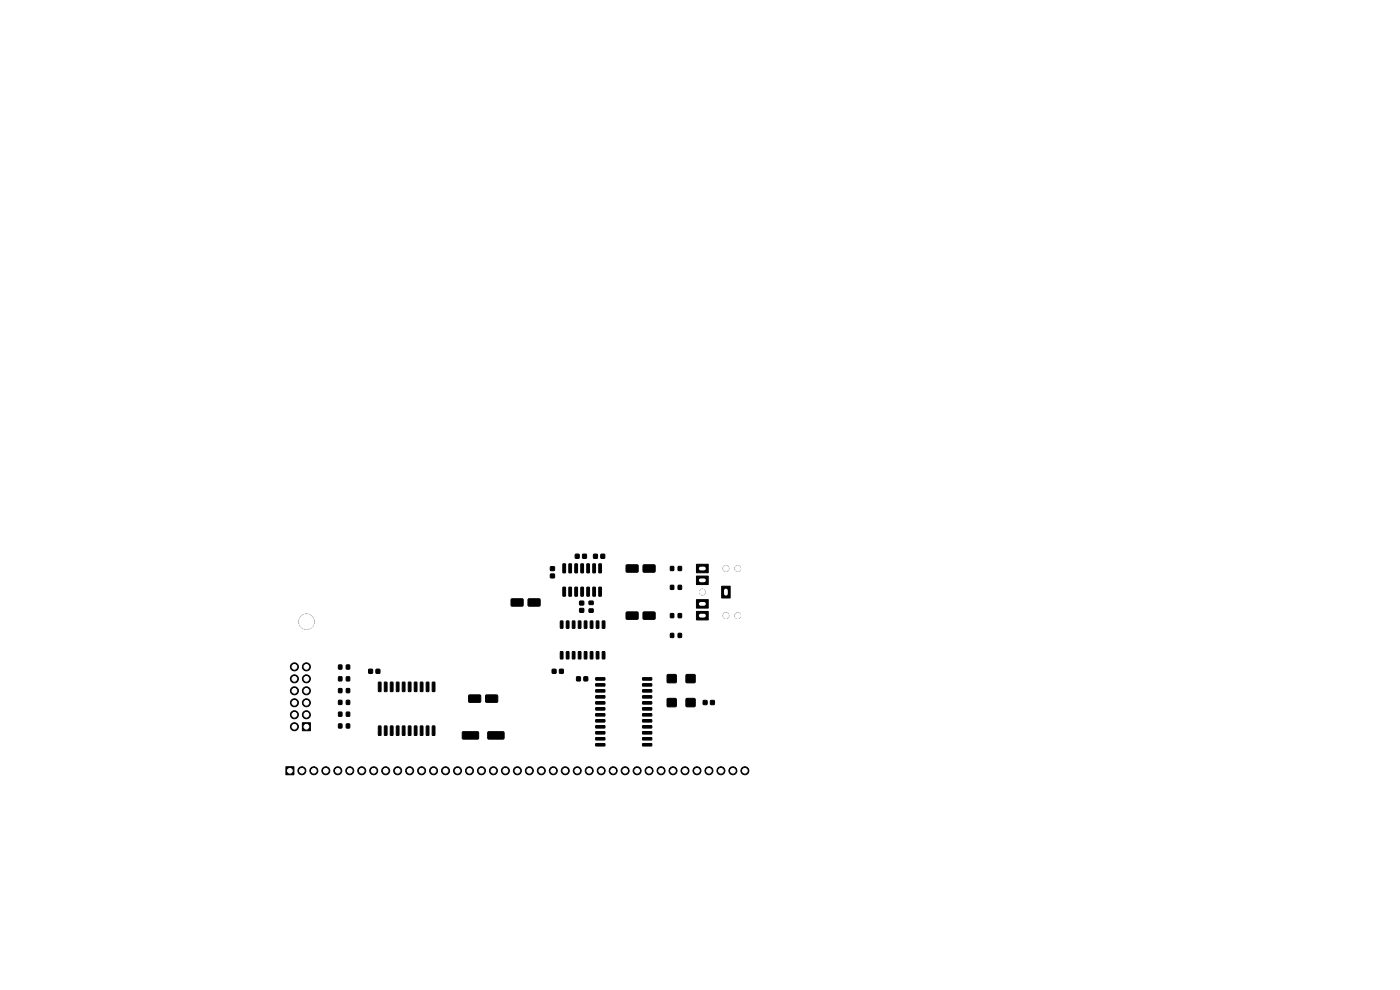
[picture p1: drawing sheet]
<svg xmlns="http://www.w3.org/2000/svg" width="297mm" height="210mm" viewBox="0 0 297 210" stroke-linecap="round" stroke-linejoin="round" font-family="sans-serif">
<g fill="#000" stroke="#000" stroke-width=".21">
<path d="M122.1 117.6h.7v.8h-.7zM123.6 117.6h.8v.8h-.8zM125.9 117.6h.8v.8h-.8zM127.5 117.6h.8v.8h-.8zM147.8 119.7h2.4v1.8h-2.4zM108.5 127.1l2.3-.1 .2 .3v1.1l-.2 .2h-2.2l-.2-.2zM112.1 127.1l2.3-.1 .2 .3v1.1l-.3 .2h-2.1l-.2-.2zM116.8 121.8h.8v.8h-.8zM116.8 120.2h.8v.8h-.8zM118.9 138.2l.5 .1v1.5l-.5-.1zM118.9 131.7l.5 .1v1.5l-.5-.1zM119.4 124.6h.6l-.1 1.9-.5-.1z"/>
<path d="M119.4 119.6l.6 .1-.1 1.8-.5-.1zM120.2 138.2l.5 .1-.1 1.5-.5-.1zM120.2 131.7l.5 .1-.1 1.5-.5-.1zM120.7 124.6h.5v1.9l-.5-.1zM120.7 119.6l.5 .1v1.8l-.5-.1zM121.4 138.2l.6 .1-.1 1.5-.5-.1zM121.4 131.7l.6 .1-.1 1.5-.5-.1zM122 124.6h.5l-.1 1.9-.5-.1zM122 119.6l.5 .1-.1 1.8-.5-.1zM122.7 138.2l.5 .1v1.5l-.5-.1zM122.7 131.7l.5 .1v1.5l-.5-.1zM123.2 124.6h.6l-.1 1.9-.5-.1z"/>
<path d="M123.2 119.6l.6 .1-.1 1.8-.5-.1zM123 127.5h.8v.8h-.8zM123 129.1h.8v.8h-.8zM124 138.2l.5 .1-.1 1.5-.5-.1zM124 131.7l.5 .1-.1 1.5-.5-.1zM124.5 124.6h.6l-.1 1.9-.5-.1zM124.5 119.6l.6 .1-.1 1.8-.5-.1zM125 129.2h.8v.7h-.8zM125 127.5h.8v.7h-.8zM125.2 138.2l.6 .1-.1 1.5-.5-.1zM125.2 131.7l.6 .1-.1 1.5-.5-.1zM125.8 124.6h.5l-.1 1.9-.4-.1z"/>
<path d="M125.8 119.6l.5 .1-.1 1.8-.4-.1zM126.5 138.2l.6 .1-.1 1.5-.5-.1zM126.5 131.7l.6 .1-.1 1.5-.5-.1zM127.1 124.6h.5l-.1 1.9-.5-.1zM127.1 119.6l.5 .1-.1 1.8-.5-.1zM127.8 138.2l.5 .1-.1 1.5-.4-.1zM127.8 131.7l.5 .1-.1 1.5-.4-.1zM132.9 129.9l2.3-.1 .2 .2v1.2l-.3 .2h-2.1l-.2-.3zM132.9 119.9l2.3-.1 .2 .2v1.2l-.3 .2h-2.1l-.2-.3zM136.5 129.9l2.3-.1 .2 .2v1.2l-.3 .2h-2.1l-.2-.3zM136.5 119.9l2.3-.1 .2 .2v1.2l-.3 .2h-2.1l-.2-.3zM142.2 120.2h.7v.8h-.7z"/>
<path d="M142.2 130.2h.7v.8h-.7zM142.2 124.2h.7v.8h-.7zM142.2 134.4h.7v.8h-.7zM143.9 120.2h.7v.8h-.7zM143.9 130.2h.7v.8h-.7zM143.9 124.2h.7v.8h-.7zM143.9 134.4h.7v.8h-.7zM147.8 129.7h2.4v1.8h-2.4zM147.8 127.2h2.4v1.8h-2.4zM147.8 122.2h2.4v1.8h-2.4zM153.1 124.4h1.8v2.5h-1.8zM64.2 153.3h1.6v1.7h-1.6z"/>
<path d="M71.8 153.6h.7v.8h-.7zM71.8 151.1h.7v.8h-.7zM71.8 146.1h.7v.8h-.7zM71.8 141.1h.7v.8h-.7zM71.8 143.6h.7v.8h-.7zM71.8 148.6h.7v.8h-.7zM73.5 153.6h.7v.8h-.7zM73.5 151.1h.7v.8h-.7zM73.5 146.1h.7v.8h-.7zM73.5 141.1h.7v.8h-.7zM73.5 143.6h.7v.8h-.7zM73.5 148.6h.7v.8h-.7z"/>
<path d="M78.2 142h.8v.8h-.8zM80.3 154l.5 .1v1.9l-.5-.1zM80.3 144.7l.5 .1v1.9l-.5-.1zM79.8 142h.8v.8h-.8zM81.6 154l.5 .1-.1 1.9-.5-.1zM81.6 144.7l.5 .1-.1 1.9-.5-.1zM82.8 154l.6 .1-.1 1.9-.5-.1zM82.8 144.7l.6 .1-.1 1.9-.5-.1zM84.1 154l.5 .1v1.9l-.5-.1zM84.1 144.7l.5 .1v1.9l-.5-.1zM85.4 154l.5 .1-.1 1.9-.5-.1zM85.4 144.7l.5 .1-.1 1.9-.5-.1z"/>
<path d="M86.6 154l.6 .1-.1 1.9-.5-.1zM86.6 144.7l.6 .1-.1 1.9-.5-.1zM87.9 154l.6 .1-.1 1.9-.5-.1zM87.9 144.7l.6 .1-.1 1.9-.5-.1zM89.2 154l.5 .1-.1 1.9-.4-.1zM89.2 144.7l.5 .1-.1 1.9-.4-.1zM90.5 154l.5 .1-.1 1.9-.5-.1zM90.5 144.7l.5 .1-.1 1.9-.5-.1zM91.7 154l.6 .1-.1 1.9-.5-.1zM91.7 144.7l.6 .1-.1 1.9-.5-.1zM98.1 155.3l3.3-.1 .2 .3-.1 1.1-.2 .2h-3.1l-.1-.2zM99.5 147.5l2.3-.1 .2 .3v1.1l-.3 .2h-2.1l-.2-.2z"/>
<path d="M103.1 147.5l2.3-.1 .2 .3v1.1l-.2 .2h-2.2l-.2-.2zM103.5 155.3l3.3-.1 .2 .3-.1 1.1-.2 .2h-3.1l-.1-.2zM117.2 142h.7v.8h-.7zM118.7 142h.8v.8h-.8zM122.3 143.6h.8v.8h-.8zM123.9 143.6h.8v.8h-.8zM126.4 143.8h1.9v.4l-1.9 .1zM126.4 145.1l1.9-.1v.5h-1.9zM126.4 146.3h1.9v.4l-1.9 .1zM126.4 147.6h1.9v.4l-1.9 .1zM126.4 148.9l1.9-.1v.5l-1.9 .1zM126.4 150.1h1.9v.5h-1.9z"/>
<path d="M126.4 151.4h1.9v.4l-1.9 .1zM126.4 152.7l1.9-.1v.5l-1.9 .1zM126.4 153.9h1.9v.5h-1.9zM126.4 155.2h1.9v.4l-1.9 .1zM126.4 156.5h1.9v.4l-1.9 .1zM126.4 157.8l1.9-.1v.5h-1.9zM136.3 157.8l1.9-.1 .1 .5h-1.9zM136.3 156.5h1.9l.1 .4-1.9 .1zM136.3 155.2h1.9l.1 .4-1.9 .1zM136.3 153.9h1.9l.1 .5h-1.9zM136.3 152.7l1.9-.1 .1 .5-1.9 .1zM136.3 151.4h1.9l.1 .4-1.9 .1z"/>
<path d="M136.3 150.1h1.9l.1 .5h-1.9zM136.3 148.9l1.9-.1 .1 .5-1.9 .1zM136.3 147.6h1.9l.1 .4-1.9 .1zM136.3 146.3h1.9l.1 .4-1.9 .1zM136.3 145.1l1.9-.1 .1 .5h-1.9zM136.3 143.8h1.9l.1 .4-1.9 .1zM141.6 143.1h1.8v1.7h-1.8zM141.6 148.2h1.8v1.7h-1.8zM145.6 148.2h1.8v1.7h-1.8zM145.6 143.1h1.8v1.7h-1.8zM149.2 148.6h.8v.8h-.8zM150.8 148.6h.7v.8h-.7z"/>
<path d="M60.6 162.7h1.7v1.7h-1.7z"/>
<circle cx="65" cy="131.9" r="1.6"/>
<circle cx="149" cy="125.6" r=".6"/>
<circle cx="154" cy="120.6" r=".6"/>
<circle cx="154" cy="130.6" r=".6"/>
<circle cx="156.5" cy="120.6" r=".6"/>
<circle cx="156.5" cy="130.6" r=".6"/>
<circle cx="62.5" cy="141.5" r=".85"/>
<circle cx="62.5" cy="146.5" r=".85"/>
<circle cx="62.5" cy="151.6" r=".85"/>
<circle cx="62.5" cy="149.1" r=".85"/>
<circle cx="62.5" cy="144" r=".85"/>
<circle cx="62.5" cy="154.2" r=".85"/>
<circle cx="65" cy="144" r=".85"/>
<circle cx="65" cy="151.6" r=".85"/>
<circle cx="65" cy="141.5" r=".85"/>
<circle cx="65" cy="149.1" r=".85"/>
<circle cx="65" cy="146.5" r=".85"/>
<circle cx="64" cy="163.5" r=".85"/>
<circle cx="66.6" cy="163.5" r=".85"/>
<circle cx="69.1" cy="163.5" r=".85"/>
<circle cx="71.7" cy="163.5" r=".85"/>
<circle cx="74.2" cy="163.5" r=".85"/>
<circle cx="76.7" cy="163.5" r=".85"/>
<circle cx="79.3" cy="163.5" r=".85"/>
<circle cx="81.8" cy="163.5" r=".85"/>
<circle cx="84.4" cy="163.5" r=".85"/>
<circle cx="86.9" cy="163.5" r=".85"/>
<circle cx="89.4" cy="163.5" r=".85"/>
<circle cx="92" cy="163.5" r=".85"/>
<circle cx="94.5" cy="163.5" r=".85"/>
<circle cx="97.1" cy="163.5" r=".85"/>
<circle cx="99.6" cy="163.5" r=".85"/>
<circle cx="102.1" cy="163.5" r=".85"/>
<circle cx="104.7" cy="163.5" r=".85"/>
<circle cx="107.2" cy="163.5" r=".85"/>
<circle cx="109.8" cy="163.5" r=".85"/>
<circle cx="112.3" cy="163.5" r=".85"/>
<circle cx="114.8" cy="163.5" r=".85"/>
<circle cx="117.4" cy="163.5" r=".85"/>
<circle cx="119.9" cy="163.5" r=".85"/>
<circle cx="122.5" cy="163.5" r=".85"/>
<circle cx="125" cy="163.5" r=".85"/>
<circle cx="127.5" cy="163.5" r=".85"/>
<circle cx="130.1" cy="163.5" r=".85"/>
<circle cx="132.6" cy="163.5" r=".85"/>
<circle cx="135.2" cy="163.5" r=".85"/>
<circle cx="137.7" cy="163.5" r=".85"/>
<circle cx="140.2" cy="163.5" r=".85"/>
<circle cx="142.8" cy="163.5" r=".85"/>
<circle cx="145.3" cy="163.5" r=".85"/>
<circle cx="147.9" cy="163.5" r=".85"/>
<circle cx="150.4" cy="163.5" r=".85"/>
<circle cx="152.9" cy="163.5" r=".85"/>
<circle cx="155.5" cy="163.5" r=".85"/>
<circle cx="158" cy="163.5" r=".85"/>
</g>
<g fill="#fff" stroke="#fff" stroke-width=".21">
<circle cx="156.5" cy="130.6" r=".6"/>
<circle cx="156.5" cy="120.6" r=".6"/>
<circle cx="154" cy="130.6" r=".6"/>
<circle cx="154" cy="120.6" r=".6"/>
<circle cx="149" cy="125.6" r=".6"/>
<circle cx="65" cy="154.2" r=".5"/>
<circle cx="62.5" cy="154.2" r=".5"/>
<circle cx="65" cy="151.6" r=".5"/>
<circle cx="62.5" cy="151.6" r=".5"/>
<circle cx="65" cy="149.1" r=".5"/>
<circle cx="62.5" cy="149.1" r=".5"/>
<circle cx="65" cy="146.5" r=".5"/>
<circle cx="62.5" cy="146.5" r=".5"/>
<circle cx="65" cy="144" r=".5"/>
<circle cx="62.5" cy="144" r=".5"/>
<circle cx="65" cy="141.5" r=".5"/>
<circle cx="62.5" cy="141.5" r=".5"/>
<circle cx="65" cy="131.9" r="1.6"/>
<circle cx="61.5" cy="163.5" r=".5"/>
<circle cx="64" cy="163.5" r=".5"/>
<circle cx="66.6" cy="163.5" r=".5"/>
<circle cx="69.1" cy="163.5" r=".5"/>
<circle cx="71.7" cy="163.5" r=".5"/>
<circle cx="74.2" cy="163.5" r=".5"/>
<circle cx="76.7" cy="163.5" r=".5"/>
<circle cx="79.3" cy="163.5" r=".5"/>
<circle cx="81.8" cy="163.5" r=".5"/>
<circle cx="84.4" cy="163.5" r=".5"/>
<circle cx="86.9" cy="163.5" r=".5"/>
<circle cx="89.4" cy="163.5" r=".5"/>
<circle cx="92" cy="163.5" r=".5"/>
<circle cx="94.5" cy="163.5" r=".5"/>
<circle cx="97.1" cy="163.5" r=".5"/>
<circle cx="99.6" cy="163.5" r=".5"/>
<circle cx="102.1" cy="163.5" r=".5"/>
<circle cx="104.7" cy="163.5" r=".5"/>
<circle cx="107.2" cy="163.5" r=".5"/>
<circle cx="109.8" cy="163.5" r=".5"/>
<circle cx="112.3" cy="163.5" r=".5"/>
<circle cx="114.8" cy="163.5" r=".5"/>
<circle cx="117.4" cy="163.5" r=".5"/>
<circle cx="119.9" cy="163.5" r=".5"/>
<circle cx="122.5" cy="163.5" r=".5"/>
<circle cx="125" cy="163.5" r=".5"/>
<circle cx="127.5" cy="163.5" r=".5"/>
<circle cx="130.1" cy="163.5" r=".5"/>
<circle cx="132.6" cy="163.5" r=".5"/>
<circle cx="135.2" cy="163.5" r=".5"/>
<circle cx="137.7" cy="163.5" r=".5"/>
<circle cx="140.2" cy="163.5" r=".5"/>
<circle cx="142.8" cy="163.5" r=".5"/>
<circle cx="145.3" cy="163.5" r=".5"/>
<circle cx="147.9" cy="163.5" r=".5"/>
<circle cx="150.4" cy="163.5" r=".5"/>
<circle cx="152.9" cy="163.5" r=".5"/>
<circle cx="155.5" cy="163.5" r=".5"/>
<circle cx="158" cy="163.5" r=".5"/>
</g>
<path d="M148.6 130.6h.7M148.6 128.1h.7M148.6 120.6h.7M148.6 123.1h.7M154 125.3v.7" fill="none" stroke="#fff" stroke-width=".8"/>
</svg>
